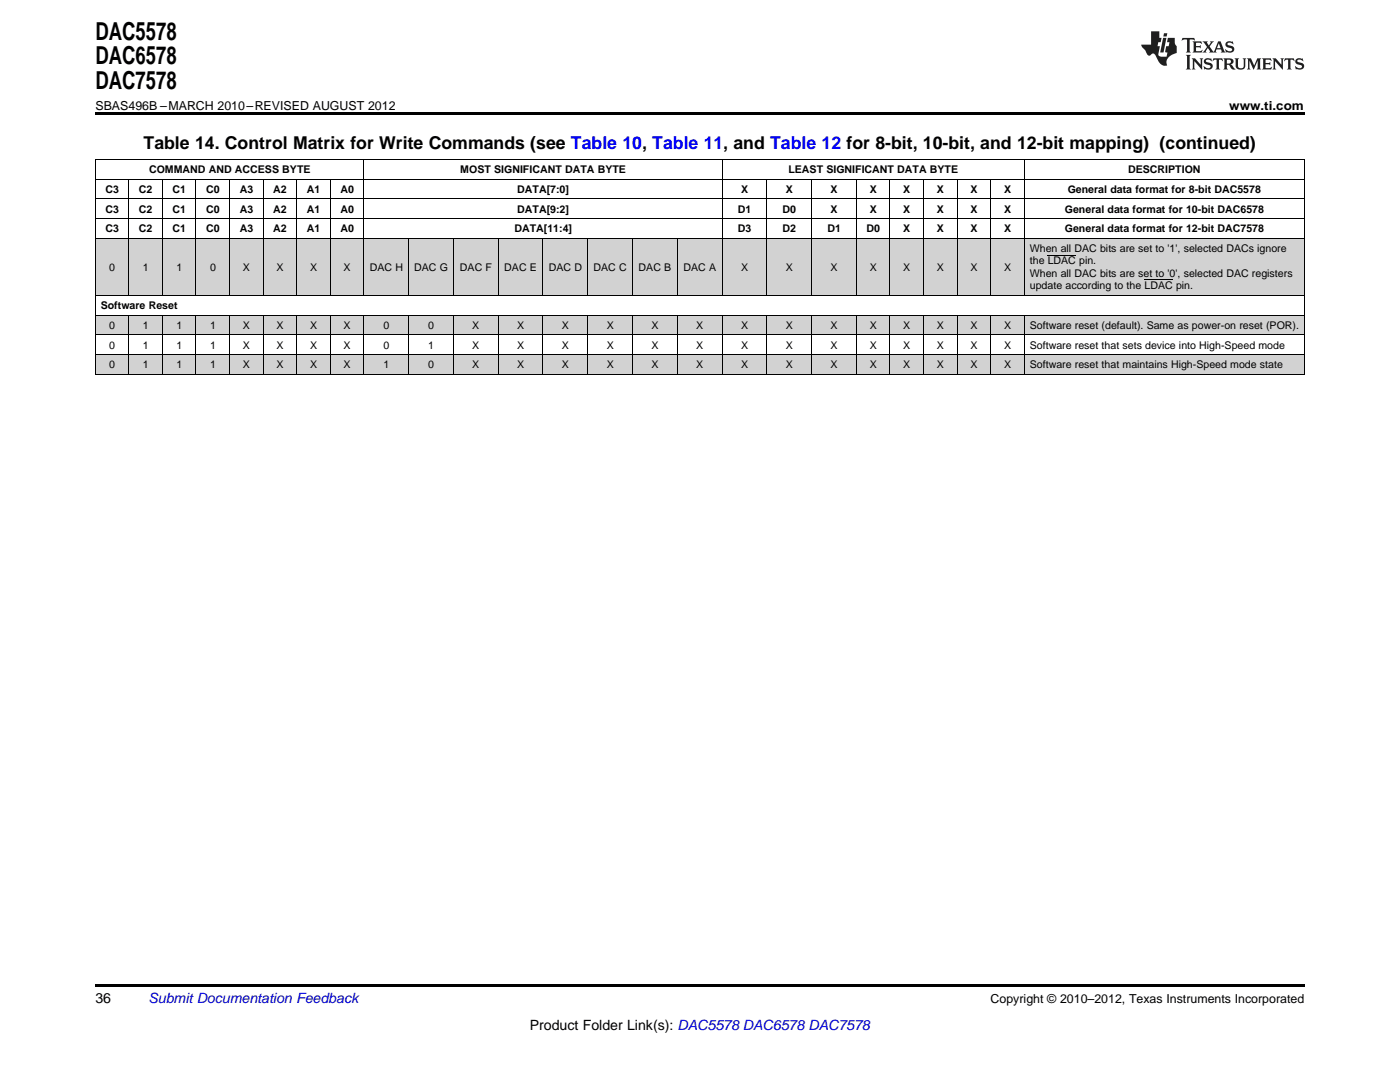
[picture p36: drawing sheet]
<svg xmlns="http://www.w3.org/2000/svg" width="279mm" height="216mm" viewBox="0 0 279 216" stroke-linecap="round" stroke-linejoin="round" font-family="sans-serif">
<defs><g id="words">
<g font-size="4.9">
<text x="19" y="7.9">DAC5578</text>
<text x="19" y="12.8">DAC6578</text>
<text x="19" y="17.8">DAC7578</text>
</g>
<text font-size="3.5" x="28.6" y="29.7">Table 14. Control Matrix for Write Commands (see Table 10, Table 11, and Table 12 for 8-bit, 10-bit, and 12-bit mapping) (continued)</text>
<g font-size="2.8">
<text x="19" y="200.1">36</text>
<text x="105.7" y="205.5">Product Folder Link(s): DAC5578 DAC6578 DAC7578</text>
</g>
<text font-size="2.8" fill="#0000c8" x="29.6" y="200.1">Submit Documentation Feedback</text>
<g font-size="2.5">
<text x="19" y="21.9">SBAS496B –MARCH 2010–REVISED AUGUST 2012</text>
<text x="245.3" y="21.9">www.ti.com</text>
<text x="197.7" y="200.1">Copyright © 2010–2012, Texas Instruments Incorporated</text>
</g>
<g font-size="2.1">
<text x="29.7" y="34.5">COMMAND AND ACCESS BYTE</text>
<text x="91.9" y="34.5">MOST SIGNIFICANT DATA BYTE</text>
<text x="157.3" y="34.5">LEAST SIGNIFICANT DATA BYTE</text>
<text x="225.1" y="34.5">DESCRIPTION</text>
<text x="21" y="38.5">C3</text>
<text x="27.7" y="38.5">C2</text>
<text x="34.4" y="38.5">C1</text>
<text x="41.1" y="38.5">C0</text>
<text x="47.8" y="38.5">A3</text>
<text x="54.5" y="38.5">A2</text>
<text x="61.2" y="38.5">A1</text>
<text x="67.9" y="38.5">A0</text>
<text x="103.2" y="38.5">DATA[7:0]</text>
<text x="147.9" y="38.5">X</text>
<text x="156.8" y="38.5">X</text>
<text x="165.8" y="38.5">X</text>
<text x="173.6" y="38.5">X</text>
<text x="180.3" y="38.5">X</text>
<text x="187" y="38.5">X</text>
<text x="193.7" y="38.5">X</text>
<text x="200.4" y="38.5">X</text>
<text x="213.1" y="38.5">General data format for 8-bit DAC5578</text>
<text x="21" y="42.4">C3</text>
<text x="21" y="46.4">C3</text>
<text x="27.7" y="42.4">C2</text>
<text x="27.7" y="46.4">C2</text>
<text x="34.4" y="42.4">C1</text>
<text x="34.4" y="46.4">C1</text>
<text x="41.1" y="42.4">C0</text>
<text x="41.1" y="46.4">C0</text>
<text x="47.8" y="42.4">A3</text>
<text x="47.8" y="46.4">A3</text>
<text x="54.5" y="42.4">A2</text>
<text x="54.5" y="46.4">A2</text>
<text x="61.2" y="42.4">A1</text>
<text x="61.2" y="46.4">A1</text>
<text x="67.9" y="42.4">A0</text>
<text x="67.9" y="46.4">A0</text>
<text x="102.7" y="46.4">DATA[11:4]</text>
<text x="103.2" y="42.4">DATA[9:2]</text>
<text x="147.2" y="42.4">D1</text>
<text x="147.2" y="46.4">D3</text>
<text x="156.2" y="42.4">D0</text>
<text x="156.2" y="46.4">D2</text>
<text x="165.1" y="46.4">D1</text>
<text x="165.8" y="42.4">X</text>
<text x="172.9" y="46.4">D0</text>
<text x="173.6" y="42.4">X</text>
<text x="180.3" y="42.4">X</text>
<text x="180.3" y="46.4">X</text>
<text x="187" y="42.4">X</text>
<text x="187" y="46.4">X</text>
<text x="193.7" y="42.4">X</text>
<text x="193.7" y="46.4">X</text>
<text x="200.4" y="42.4">X</text>
<text x="200.4" y="46.4">X</text>
<text x="212.5" y="42.4">General data format for 10-bit DAC6578</text>
<text x="212.5" y="46.4">General data format for 12-bit DAC7578</text>
<text x="205.5" y="50.3">When all DAC bits are set to '1', selected DACs ignore</text>
<text x="205.5" y="52.8">the LDAC pin.</text>
<text x="21.8" y="54">0</text>
<text x="28.5" y="54">1</text>
<text x="35.2" y="54">1</text>
<text x="41.9" y="54">0</text>
<text x="48.5" y="54">X</text>
<text x="55.2" y="54">X</text>
<text x="61.9" y="54">X</text>
<text x="68.6" y="54">X</text>
<text x="73.8" y="54">DAC H</text>
<text x="82.7" y="54">DAC G</text>
<text x="91.8" y="54">DAC F</text>
<text x="100.6" y="54">DAC E</text>
<text x="109.5" y="54">DAC D</text>
<text x="118.5" y="54">DAC C</text>
<text x="127.5" y="54">DAC B</text>
<text x="136.4" y="54">DAC A</text>
<text x="147.9" y="54">X</text>
<text x="156.8" y="54">X</text>
<text x="165.8" y="54">X</text>
<text x="173.6" y="54">X</text>
<text x="180.3" y="54">X</text>
<text x="187" y="54">X</text>
<text x="193.7" y="54">X</text>
<text x="200.4" y="54">X</text>
<text x="205.5" y="55.2">When all DAC bits are set to '0', selected DAC registers</text>
<text x="205.5" y="57.7">update according to the LDAC pin.</text>
<text x="20.1" y="61.7">Software Reset</text>
<text x="21.8" y="65.6">0</text>
<text x="28.5" y="65.6">1</text>
<text x="35.2" y="65.6">1</text>
<text x="41.9" y="65.6">1</text>
<text x="48.5" y="65.6">X</text>
<text x="55.2" y="65.6">X</text>
<text x="61.9" y="65.6">X</text>
<text x="68.6" y="65.6">X</text>
<text x="76.5" y="65.6">0</text>
<text x="85.4" y="65.6">0</text>
<text x="94.3" y="65.6">X</text>
<text x="103.2" y="65.6">X</text>
<text x="112.1" y="65.6">X</text>
<text x="121.1" y="65.6">X</text>
<text x="130" y="65.6">X</text>
<text x="139" y="65.6">X</text>
<text x="147.9" y="65.6">X</text>
<text x="156.8" y="65.6">X</text>
<text x="165.8" y="65.6">X</text>
<text x="173.6" y="65.6">X</text>
<text x="180.3" y="65.6">X</text>
<text x="187" y="65.6">X</text>
<text x="193.7" y="65.6">X</text>
<text x="200.4" y="65.6">X</text>
<text x="205.5" y="65.6">Software reset (default). Same as power-on reset (POR).</text>
<text x="21.8" y="69.6">0</text>
<text x="28.5" y="69.6">1</text>
<text x="35.2" y="69.6">1</text>
<text x="41.9" y="69.6">1</text>
<text x="48.5" y="69.6">X</text>
<text x="55.2" y="69.6">X</text>
<text x="61.9" y="69.6">X</text>
<text x="68.6" y="69.6">X</text>
<text x="76.5" y="69.6">0</text>
<text x="85.4" y="69.6">1</text>
<text x="94.3" y="69.6">X</text>
<text x="103.2" y="69.6">X</text>
<text x="112.1" y="69.6">X</text>
<text x="121.1" y="69.6">X</text>
<text x="130" y="69.6">X</text>
<text x="139" y="69.6">X</text>
<text x="147.9" y="69.6">X</text>
<text x="156.8" y="69.6">X</text>
<text x="165.8" y="69.6">X</text>
<text x="173.6" y="69.6">X</text>
<text x="180.3" y="69.6">X</text>
<text x="187" y="69.6">X</text>
<text x="193.7" y="69.6">X</text>
<text x="200.4" y="69.6">X</text>
<text x="205.5" y="69.6">Software reset that sets device into High-Speed mode</text>
<text x="21.8" y="73.5">0</text>
<text x="28.5" y="73.5">1</text>
<text x="35.2" y="73.5">1</text>
<text x="41.9" y="73.5">1</text>
<text x="48.5" y="73.5">X</text>
<text x="55.2" y="73.5">X</text>
<text x="61.9" y="73.5">X</text>
<text x="68.6" y="73.5">X</text>
<text x="76.5" y="73.5">1</text>
<text x="85.4" y="73.5">0</text>
<text x="94.3" y="73.5">X</text>
<text x="103.2" y="73.5">X</text>
<text x="112.1" y="73.5">X</text>
<text x="121.1" y="73.5">X</text>
<text x="130" y="73.5">X</text>
<text x="139" y="73.5">X</text>
<text x="147.9" y="73.5">X</text>
<text x="156.8" y="73.5">X</text>
<text x="165.8" y="73.5">X</text>
<text x="173.6" y="73.5">X</text>
<text x="180.3" y="73.5">X</text>
<text x="187" y="73.5">X</text>
<text x="193.7" y="73.5">X</text>
<text x="200.4" y="73.5">X</text>
<text x="205.5" y="73.5">Software reset that maintains High-Speed mode state</text>
</g>
</g></defs>
<g fill="#d2d2d2">
<path d="M19 70.8h6.8v4h-6.8z"/>
<path d="M25.8 70.8h6.7v4h-6.7z"/>
<path d="M32.5 70.8h6.7v4h-6.7z"/>
<path d="M39.2 70.8h6.7v4h-6.7z"/>
<path d="M45.9 70.8h6.7v4h-6.7z"/>
<path d="M52.6 70.8h6.7v4h-6.7z"/>
<path d="M59.3 70.8h6.7v4h-6.7z"/>
<path d="M66 70.8h6.7v4h-6.7z"/>
<path d="M72.7 70.8h8.9v4h-8.9z"/>
<path d="M81.6 70.8h8.9v4h-8.9z"/>
<path d="M90.5 70.8h8.9v4h-8.9z"/>
<path d="M99.4 70.8h9v4h-9z"/>
<path d="M108.4 70.8h8.9v4h-8.9z"/>
<path d="M117.3 70.8h9v4h-9z"/>
<path d="M126.3 70.8h8.9v4h-8.9z"/>
<path d="M135.2 70.8h8.9v4h-8.9z"/>
<path d="M144.1 70.8h9v4h-9z"/>
<path d="M153.1 70.8h8.9v4h-8.9z"/>
<path d="M162 70.8h9v4h-9z"/>
<path d="M171 70.8h6.7v4h-6.7z"/>
<path d="M177.7 70.8h6.7v4h-6.7z"/>
<path d="M184.4 70.8h6.7v4h-6.7z"/>
<path d="M191.1 70.8h6.7v4h-6.7z"/>
<path d="M197.8 70.8h6.7v4h-6.7z"/>
<path d="M204.5 70.8h55.8v4h-55.8z"/>
<path d="M19 62.9h6.8v4h-6.8z"/>
<path d="M25.8 62.9h6.7v4h-6.7z"/>
<path d="M32.5 62.9h6.7v4h-6.7z"/>
<path d="M39.2 62.9h6.7v4h-6.7z"/>
<path d="M45.9 62.9h6.7v4h-6.7z"/>
<path d="M52.6 62.9h6.7v4h-6.7z"/>
<path d="M59.3 62.9h6.7v4h-6.7z"/>
<path d="M66 62.9h6.7v4h-6.7z"/>
<path d="M72.7 62.9h8.9v4h-8.9z"/>
<path d="M81.6 62.9h8.9v4h-8.9z"/>
<path d="M90.5 62.9h8.9v4h-8.9z"/>
<path d="M99.4 62.9h9v4h-9z"/>
<path d="M108.4 62.9h8.9v4h-8.9z"/>
<path d="M117.3 62.9h9v4h-9z"/>
<path d="M126.3 62.9h8.9v4h-8.9z"/>
<path d="M135.2 62.9h8.9v4h-8.9z"/>
<path d="M144.1 62.9h9v4h-9z"/>
<path d="M153.1 62.9h8.9v4h-8.9z"/>
<path d="M162 62.9h9v4h-9z"/>
<path d="M171 62.9h6.7v4h-6.7z"/>
<path d="M177.7 62.9h6.7v4h-6.7z"/>
<path d="M184.4 62.9h6.7v4h-6.7z"/>
<path d="M191.1 62.9h6.7v4h-6.7z"/>
<path d="M197.8 62.9h6.7v4h-6.7z"/>
<path d="M204.5 62.9h55.8v4h-55.8z"/>
<path d="M19 47.6h6.8v11.4h-6.8z"/>
<path d="M25.8 47.6h6.7v11.4h-6.7z"/>
<path d="M32.5 47.6h6.7v11.4h-6.7z"/>
<path d="M39.2 47.6h6.7v11.4h-6.7z"/>
<path d="M45.9 47.6h6.7v11.4h-6.7z"/>
<path d="M52.6 47.6h6.7v11.4h-6.7z"/>
<path d="M59.3 47.6h6.7v11.4h-6.7z"/>
<path d="M66 47.6h6.7v11.4h-6.7z"/>
<path d="M72.7 47.6h8.9v11.4h-8.9z"/>
<path d="M81.6 47.6h8.9v11.4h-8.9z"/>
<path d="M90.5 47.6h8.9v11.4h-8.9z"/>
<path d="M99.4 47.6h9v11.4h-9z"/>
<path d="M108.4 47.6h8.9v11.4h-8.9z"/>
<path d="M117.3 47.6h9v11.4h-9z"/>
<path d="M126.3 47.6h8.9v11.4h-8.9z"/>
<path d="M135.2 47.6h8.9v11.4h-8.9z"/>
<path d="M144.1 47.6h9v11.4h-9z"/>
<path d="M153.1 47.6h8.9v11.4h-8.9z"/>
<path d="M162 47.6h9v11.4h-9z"/>
<path d="M171 47.6h6.7v11.4h-6.7z"/>
<path d="M177.7 47.6h6.7v11.4h-6.7z"/>
<path d="M184.4 47.6h6.7v11.4h-6.7z"/>
<path d="M191.1 47.6h6.7v11.4h-6.7z"/>
<path d="M197.8 47.6h6.7v11.4h-6.7z"/>
<path d="M204.5 47.6h55.8v11.4h-55.8z"/>
</g>
<g fill="#231f20">
<path d="M236 7.6l-.1 .5 .4-.2h.6v.1v2.1l-.2 .4h.9l-.2-.4v-2.1l.1-.1h.5l.5 .2-.2-.5zM238 8.3l.2 .3v1.5l-.2 .4h1.8l.2-.6a1.04 1.04 0 0 1-1.3 .2v-.7h.6l.3 .2v-.6l-.3 .2h-.6v-.6l.8-.1 .4 .3-.2-.5zM240 8.3l.9 1.1-.9 1.1h.8l-.2-.2 .4-.7 .5 .7-.2 .2h1.5l-.2-.2 .2-.4h.9l.1 .4-.2 .2h1l-.3-.3-.7-1.9h-.5l-.9 2-.8-1 .9-1h-.8l.1 .3-.4 .5-.3-.6 .1-.2zM243.2 8.6l.4 1h-.7zM244.8 8.4a.63 .63 0 0 0-.2 .7 .63 .63 0 0 0 .6 .4l.6 .2 .1 .2a.75 .75 0 0 1-.7 .4 .75 .75 0 0 1-.6-.5l.1 .7 .1-.1a1.11 1.11 0 0 0 1.5-.6 1.13 1.13 0 0 0-1.2-.8l-.1-.4a1.04 1.04 0 0 1 1.2 .2l-.2-.5-.2 .1-.4-.2zM236.7 10.9l.2 .4v2.2l-.2 .4h1l-.3-.4v-2.2l.3-.4zM237.8 11.6l.3 .4v1.5l-.3 .4h.8l-.2-.4v-1.3l1.5 1.7v-1.9l.2-.4h-.7l.2 .4v.9l-1.1-1.3zM240.5 11.8a.62 .62 0 0 0-.2 .7 .62 .62 0 0 0 .6 .4l.6 .1 .1 .3a.76 .76 0 0 1-.7 .3 .76 .76 0 0 1-.7-.4l.2 .7 .1-.1a1.11 1.11 0 0 0 1.5-.6 1.13 1.13 0 0 0-1.2-.8l-.1-.4a1.04 1.04 0 0 1 1.2 .2l-.2-.6-.2 .1-.5-.1zM242.2 11.6l-.2 .6a.61 .61 0 0 1 .8-.3v1.6l-.2 .4h.9l-.2-.4v-1.6a.63 .63 0 0 1 .7 .3l-.1-.6zM244.1 11.6l.3 .4v1.5l-.3 .4h1l-.2-.2-.1-.8 .6 .2a.76 .76 0 0 0 1.2 .7l-1-1a.58 .58 0 0 0 .6-.5 .58 .58 0 0 0-.5-.6zM244.9 11.9h.1a.45 .45 0 0 1 .5 .1 .45 .45 0 0 1 .1 .5l-.8 .2zM246.4 11.6l.2 .2a2.17 2.17 0 0 0 .3 1.9 .99 .99 0 0 0 1.6-.6v-1.1l.2-.4h-.7l.2 .2a1.92 1.92 0 0 1-.2 1.8 .6 .6 0 0 1-.9-.5v-1.1l.2-.4zM248.9 11.6l.2 .4v1.5l-.2 .4h.7l-.2-.4v-1.4l.8 1.8 .8-1.8v1.4l-.2 .4h.9l-.2-.4v-1.5l.2-.4h-.8l-.6 1.5-.6-1.5zM251.9 11.6l.2 .4v1.5l-.2 .4h1.8l.1-.6a1.04 1.04 0 0 1-1.2 .1v-.6h.5l.4 .2v-.6l-.4 .2h-.5v-.7h.8l.3 .3-.1-.6zM254 11.6l.2 .4v1.5l-.2 .4h.7l-.2-.4v-1.3l1.5 1.7v-1.9l.2-.4h-.7l.2 .4v.9l-1.1-1.3zM256.4 11.6l-.1 .6a.61 .61 0 0 1 .7-.3l.1 1.6-.3 .4h1l-.3-.4 .1-1.6a.63 .63 0 0 1 .7 .3l-.1-.6zM258.7 11.8a.62 .62 0 0 0-.2 .7 .62 .62 0 0 0 .6 .4l.6 .1 .1 .3a.76 .76 0 0 1-.7 .3 .76 .76 0 0 1-.6-.4l.1 .7 .1-.1a1.11 1.11 0 0 0 1.6-.6 1.13 1.13 0 0 0-1.3-.8l-.1-.4a1.04 1.04 0 0 1 1.2 .2l-.1-.6-.2 .1-.5-.1z"/>
<path d="M229.7 6.3v2.6h-1.9v.4l.8 .9a.91 .91 0 0 0 1 .8 .56 .56 0 0 1 .5-.3 .56 .56 0 0 1 .5 .3l.4 .8a1.53 1.53 0 0 0 1.9 1.2 1.54 1.54 0 0 1 1-2.1l.9-.3v-1.4a1.52 1.52 0 0 1-.4-1.6h-1.3l-.2 .8h.5l-.2 .8h-.5l-.1 1v.2l.4 .1-.2 .8a1.93 1.93 0 0 1-1.6-.3l.3-1.8h-.5l.2-.8h.4l.2-.8h-.4v-1.3zM232.1 7.6l-.6 2.9h.7l.6-2.9zM232.3 6.6l-.1 .7h.6l.2-.7z"/>
</g>
<path d="M19 22.5h241.3v.5h-241.3zM19 196.3h241.3v.5h-241.3z" fill="#000"/>
<g fill="none" stroke="#000" stroke-width=".2">
<path d="M19 39.7h241.3M19 35.7h241.3M19 31.8h241.3M19.1 31.8v43M25.7 35.8v23.2M32.4 35.8v23.2M39.1 35.8v23.2M45.8 35.8v23.2M52.5 35.8v23.2M59.2 35.8v23.2M65.9 35.8v23.2M72.6 31.8v27.2"/>
<path d="M144.1 31.8v27.2M153 35.8v23.2M162 35.8v23.2M170.9 35.8v23.2M177.6 35.8v23.2M184.3 35.8v23.2M191 35.8v23.2M197.7 35.8v23.2M204.4 31.8v27.2M260.3 31.8v43M19 58.9h241.3M19 47.6h241.3"/>
<path d="M19 43.6h241.3M81.5 47.6v11.4M90.5 47.6v11.4M99.4 47.6v11.4M108.4 47.6v11.4M117.3 47.6v11.4M126.2 47.6v11.4M135.2 47.6v11.4M209.1 50.9h5.6M228.4 55.8h5.7M19 74.7h241.3M19 70.8h241.3"/>
<path d="M19 66.8h241.3M19 62.9h241.3M25.7 62.9v11.9M32.4 62.9v11.9M39.1 62.9v11.9M45.8 62.9v11.9M52.5 62.9v11.9M59.2 62.9v11.9M65.9 62.9v11.9M72.6 62.9v11.9M81.5 62.9v11.9M90.5 62.9v11.9"/>
<path d="M99.4 62.9v11.9M108.4 62.9v11.9M117.3 62.9v11.9M126.2 62.9v11.9M135.2 62.9v11.9M144.1 62.9v11.9M153 62.9v11.9M162 62.9v11.9M170.9 62.9v11.9M177.6 62.9v11.9M184.3 62.9v11.9M191 62.9v11.9"/>
<path d="M197.7 62.9v11.9M204.4 62.9v11.9"/>
</g>
<use href="#words"/>
</svg>
